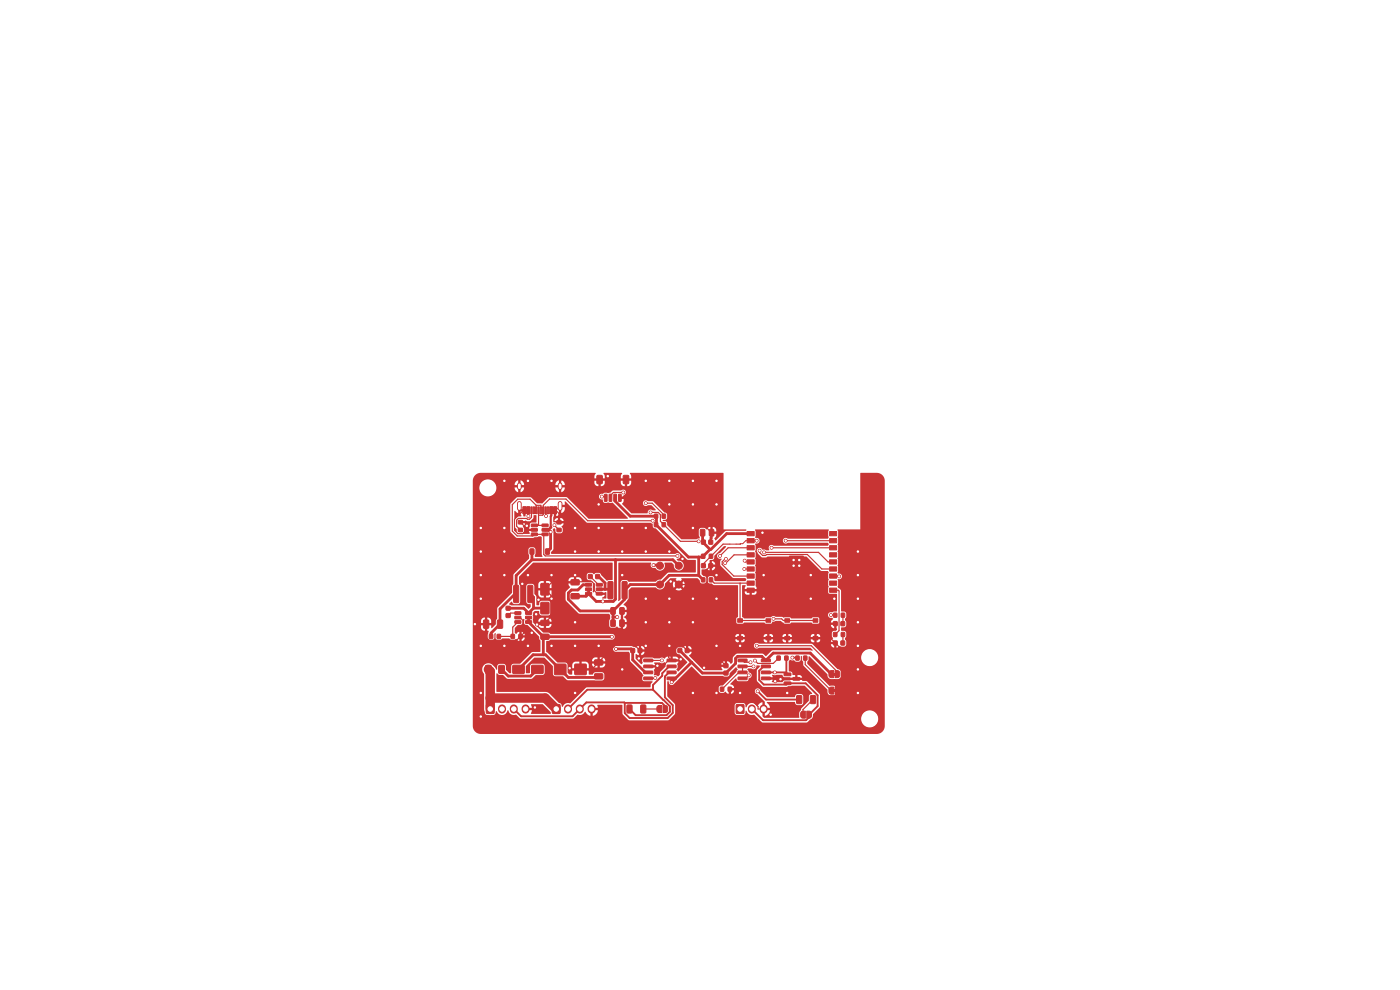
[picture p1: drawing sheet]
<svg xmlns="http://www.w3.org/2000/svg" width="297mm" height="210mm" viewBox="0 0 297 210" stroke-linecap="round" stroke-linejoin="round" font-family="sans-serif">
<g fill="#c83434">
<path d="M176.8 142.7h.4v.6h-.4z"/>
<path d="M176.8 146.2h.4v.6h-.4z"/>
</g>
<g fill="#c83434" stroke="#c83434" stroke-width=".21">
<path d="M138.8 110.9h.7v.8h-.7z"/>
<path d="M140.5 110.9h.7v.8h-.7z"/>
<path d="M176.8 136h.8v.8h-.8z"/>
<path d="M178.4 136h.8v.8h-.8z"/>
<path d="M133.8 137.6h.8v.8h-.8z"/>
<path d="M135.4 137.6h.8v.8h-.8z"/>
<path d="M138.8 109.1h.7v.8h-.7z"/>
<path d="M140.5 109.1h.7v.8h-.7z"/>
<path d="M133 149.6l.9-.1 .2 .2v1.3l-.2 .3h-.7l-.2-.2z"/>
<path d="M136 149.6l.8-.1 .2 .2v1.3l-.1 .3h-.7l-.3-.2z"/>
<path d="M117.4 107.5h.7v1.5h-.7z"/>
<path d="M116.6 107.5h.6v1.5h-.6z"/>
<path d="M115.6 107.5h.3v1.5h-.3z"/>
<path d="M114.6 107.5h.3v1.5h-.3z"/>
<path d="M114.1 107.5h.3v1.5h-.3z"/>
<path d="M113.1 107.5h.3v1.5h-.3z"/>
<path d="M111.7 107.5h.7v1.5h-.7z"/>
<path d="M110.9 107.5h.7v1.5h-.7z"/>
<path d="M112.6 107.5h.3v1.5h-.3z"/>
<path d="M113.6 107.5h.3v1.5h-.3z"/>
<path d="M115.1 107.5h.3v1.5h-.3z"/>
<path d="M116.1 107.5h.3v1.5h-.3z"/>
<path d="M126.2 143l1.5-.1 .2 .3v.7l-.3 .2-1.3-.1-.2-.2z"/>
<path d="M126.2 140h1.5l.2 .2v.7l-.3 .2h-1.3l-.2-.2z"/>
<path d="M176.8 134.2h.7v.8h-.7z"/>
<path d="M178.5 134.2h.7v.8h-.7z"/>
<path d="M153.6 142.4h.8v.8h-.8z"/>
<path d="M153.6 140.8h.8v.8h-.8z"/>
<path d="M148.8 119.6h.8v.8h-.8z"/>
<path d="M150.4 119.6h.8v.8h-.8z"/>
<path d="M117.7 140.9h2.3v2.2h-2.3z"/>
<path d="M122 140.9h2.3v2.2h-2.3z"/>
<path d="M124.8 121.9h.8v.8h-.8z"/>
<path d="M126.4 121.9h.8v.8h-.8z"/>
<path d="M129.6 131.5h.7l.2 .1v1.1l-.1 .2h-.6l-.2-.1z"/>
<path d="M131.5 131.5h.7l.2 .1v1.1l-.1 .2h-.6l-.2-.1z"/>
<path d="M168.8 139.2h.7v.8h-.7z"/>
<path d="M170.5 139.2h.7v.8h-.7z"/>
<path d="M176 142.4l.8-.1v1.5l-.6-.1-.3-.3v-.7z"/>
<path d="M177.1 142.3h.7l.3 .3v.7l-.3 .4-.7 .1z"/>
<path d="M118.2 112.1h.8v.7h-.8z"/>
<path d="M118.2 110.4h.8v.7h-.8z"/>
<path d="M103.8 134.6h.7v.8h-.7z"/>
<path d="M105.5 134.6h.7v.8h-.7z"/>
<path d="M156.6 139.8h1.8l.1 .5-1.9 .1z"/>
<path d="M156.6 141.1h1.8l.1 .5-1.9 .1z"/>
<path d="M156.6 142.4l1.8-.1 .1 .5-1.9 .1z"/>
<path d="M156.6 143.6h1.8l.1 .5-1.9 .1z"/>
<path d="M161.5 143.6h1.9v.5l-1.8 .1z"/>
<path d="M161.5 142.4l1.9-.1v.5l-1.8 .1z"/>
<path d="M161.5 141.1h1.9v.5l-1.8 .1z"/>
<path d="M161.5 139.8h1.9v.5l-1.8 .1z"/>
<path d="M156.2 149.5h1.6v1.8h-1.6z"/>
<path d="M129 123.4h.8l.2 .1 .1 3.3-.2 .2-.7 .1-.2-.2z"/>
<path d="M132 123.4h.8l.2 .1v3.3l-.1 .2-.7 .1-.2-.2z"/>
<path d="M114.8 134.6l1.5-.1 .2 .3v.7l-.3 .2-1.3-.1-.2-.2z"/>
<path d="M114.8 131.6h1.5l.2 .2v.7l-.3 .2h-1.3l-.2-.2z"/>
<path d="M148.6 112.3h.7l.2 .1v1.1l-.1 .2h-.6l-.2-.1z"/>
<path d="M150.5 112.3h.7l.2 .1v1.1l-.1 .2h-.6l-.2-.1z"/>
<path d="M164.8 139.2h.7v.8h-.7z"/>
<path d="M166.5 139.2h.7v.8h-.7z"/>
<path d="M117.2 149.5h1.6v1.8h-1.6z"/>
<path d="M105.6 131.6l.8-.1 .2 .2v1.4l-.1 .2h-.7l-.3-.2z"/>
<path d="M102.6 131.6l.9-.1 .2 .2v1.4l-.2 .2h-.7l-.2-.2z"/>
<path d="M112.7 111.2h1.2l.1 .5h-1.2z"/>
<path d="M112.7 112.1h1.2l.1 .5-1.2 .1z"/>
<path d="M112.7 113.1h1.2l.1 .5h-1.2z"/>
<path d="M115 113.1h1.2l.1 .5h-1.2z"/>
<path d="M115 112.1h1.2l.1 .5-1.2 .1z"/>
<path d="M115 111.2h1.2l.1 .5h-1.2z"/>
<path d="M139.5 149.8l.3-.1h.5v1.5l-.5-.1-.3-.1z"/>
<path d="M140.6 149.7h.7l.3 .3v.7l-.3 .4-.7 .1z"/>
<path d="M103 141.2l1-.1 .2 .2v1.3l-.1 .3h-.9l-.2-.2z"/>
<path d="M105.8 141.2l1-.1 .2 .2v1.3l-.1 .3h-.9l-.2-.2z"/>
<path d="M176 145.9l.3-.1h.5v1.5l-.5-.1-.3-.1z"/>
<path d="M177.1 145.8h.7l.3 .3v.7l-.3 .4-.7 .1z"/>
<path d="M109.2 129.8h1.2l.1 .5h-1.2z"/>
<path d="M109.2 130.7h1.2l.1 .5-1.2 .1z"/>
<path d="M109.2 131.7h1.2l.1 .5h-1.2z"/>
<path d="M111.5 131.7h1.2l.1 .5h-1.2z"/>
<path d="M111.5 130.7h1.2l.1 .5-1.2 .1z"/>
<path d="M111.5 129.8h1.2l.1 .5h-1.2z"/>
<path d="M114.8 127.8h1.6v2.4h-1.6z"/>
<path d="M114.8 123.8h1.6v2.4h-1.6z"/>
<path d="M148.8 117.6h.7v.8h-.7z"/>
<path d="M150.5 117.6h.7v.8h-.7z"/>
<path d="M131.2 104.9h.6l-.1 1.5-.5-.1z"/>
<path d="M130.2 104.9h.6l-.1 1.5-.5-.1z"/>
<path d="M129.2 104.9h.6l-.1 1.5-.5-.1z"/>
<path d="M128.2 104.9h.6l-.1 1.5-.5-.1z"/>
<path d="M132.3 100.9l.9-.1 .2 .2v1.4l-.2 .2h-.8l-.2-.1z"/>
<path d="M126.7 100.9l.8-.1 .3 .2v1.4l-.2 .2h-.8l-.2-.1z"/>
<path d="M170 151l.9-.1v1.5l-.7-.1-.3-.3v-.7z"/>
<path d="M171.1 150.9h.7l.3 .3v.7l-.3 .4-.7 .1z"/>
<path d="M143.8 137.6h.8v.8h-.8z"/>
<path d="M145.4 137.6h.8v.8h-.8z"/>
<path d="M103.2 149.5h1.6v1.8h-1.6z"/>
<path d="M110 112.1h.8v.7h-.8z"/>
<path d="M110 110.4h.8v.7h-.8z"/>
<path d="M136.6 139.8h1.8l.1 .5-1.9 .1z"/>
<path d="M136.6 141.1h1.8l.1 .5-1.9 .1z"/>
<path d="M136.6 142.4l1.8-.1 .1 .5-1.9 .1z"/>
<path d="M136.6 143.6h1.8l.1 .5-1.9 .1z"/>
<path d="M141.5 143.6h1.9v.5l-1.8 .1z"/>
<path d="M141.5 142.4l1.9-.1v.5l-1.8 .1z"/>
<path d="M141.5 141.1h1.9v.5l-1.8 .1z"/>
<path d="M141.5 139.8h1.9v.5l-1.8 .1z"/>
<path d="M112.5 116.5h.7v1h-.7z"/>
<path d="M115.8 116.5h.7v1h-.7z"/>
<path d="M176.8 130.1h.7v.8h-.7z"/>
<path d="M178.5 130.1h.7v.8h-.7z"/>
<path d="M166.5 131.3h1v.7h-1z"/>
<path d="M172.5 131.3h1v.7h-1z"/>
<path d="M166.5 135h1v.8h-1z"/>
<path d="M172.5 135h1v.8h-1z"/>
<path d="M152.8 145.8h.7v.8h-.7z"/>
<path d="M154.5 145.8h.7v.8h-.7z"/>
<path d="M176.8 131.9h.8v.8h-.8z"/>
<path d="M178.4 131.9h.8v.8h-.8z"/>
<path d="M166.4 142.8h1.3l.1 .5h-1.4z"/>
<path d="M166.4 144.7h1.3l.1 .5h-1.4z"/>
<path d="M168.2 143.7h1.4l.1 .5-1.4 .1z"/>
<path d="M121.2 126l1.5-.1 .2 .3v.7l-.3 .2-1.3-.1-.2-.2z"/>
<path d="M121.2 123h1.5l.2 .2v.7l-.3 .2h-1.3l-.2-.2z"/>
<path d="M148.8 114.6h.8v.8h-.8z"/>
<path d="M150.4 114.6h.8v.8h-.8z"/>
<path d="M158.5 112.8h1.5v.9h-1.5z"/>
<path d="M158.5 114.3h1.5v.9h-1.5z"/>
<path d="M158.5 115.8h1.5v.9h-1.5z"/>
<path d="M158.5 117.3h1.5v.9h-1.5z"/>
<path d="M158.5 118.8h1.5v.9h-1.5z"/>
<path d="M158.5 120.3h1.5v.9h-1.5z"/>
<path d="M158.5 121.8h1.5v.9h-1.5z"/>
<path d="M158.5 123.3h1.5v.9h-1.5z"/>
<path d="M158.5 124.8h1.5v.9h-1.5z"/>
<path d="M176 124.8h1.5v.9h-1.5z"/>
<path d="M176 123.3h1.5v.9h-1.5z"/>
<path d="M176 121.8h1.5v.9h-1.5z"/>
<path d="M176 120.3h1.5v.9h-1.5z"/>
<path d="M176 118.8h1.5v.9h-1.5z"/>
<path d="M176 117.3h1.5v.9h-1.5z"/>
<path d="M176 115.8h1.5v.9h-1.5z"/>
<path d="M176 114.3h1.5v.9h-1.5z"/>
<path d="M176 112.8h1.5v.9h-1.5z"/>
<path d="M167.5 118h2.9v2.9h-2.9z"/>
<path d="M107.4 130.2h.8v.8h-.8z"/>
<path d="M107.4 128.6h.8v.8h-.8z"/>
<path d="M129.6 128.9h.7l.2 .1v1.1l-.1 .2h-.6l-.2-.1z"/>
<path d="M131.5 128.9h.7l.2 .1v1.1l-.1 .2h-.6l-.2-.1z"/>
<path d="M108.4 134.6h.7v.8h-.7z"/>
<path d="M110.1 134.6h.7v.8h-.7z"/>
<path d="M124.2 123.8h1.2l.1 .5h-1.2z"/>
<path d="M124.2 124.7h1.2l.1 .5-1.2 .1z"/>
<path d="M124.2 125.7h1.2l.1 .5h-1.2z"/>
<path d="M126.5 125.7h1.2l.1 .5h-1.2z"/>
<path d="M126.5 124.7h1.2l.1 .5-1.2 .1z"/>
<path d="M126.5 123.8h1.2l.1 .5h-1.2z"/>
<path d="M156.5 131.3h1v.7h-1z"/>
<path d="M162.5 131.3h1v.7h-1z"/>
<path d="M156.5 135h1v.8h-1z"/>
<path d="M162.5 135h1v.8h-1z"/>
<path d="M109 124.2h.8l.2 .1 .1 3.3-.2 .2-.7 .1-.2-.2z"/>
<path d="M112 124.2h.8l.2 .1 .1 3.3-.2 .2-.7 .1-.2-.2z"/>
<path d="M148.8 122.6h.7v.8h-.7z"/>
<path d="M150.5 122.6h.7v.8h-.7z"/>
<path d="M108.8 141.2h2.4v1.6h-2.4z"/>
<path d="M112.8 141.2h2.4v1.6h-2.4z"/>
<path d="M169 147.6l.8-.1 .3 .2v1.3l-.2 .3h-.7l-.2-.2z"/>
<path d="M172 147.6l.8-.1 .2 .2v1.3l-.1 .3h-.7l-.3-.2z"/>
<circle cx="144" cy="124" r=".75"/>
<circle cx="140" cy="124" r=".75"/>
<circle cx="144" cy="120" r=".75"/>
<circle cx="168.4" cy="118.8" r=".3"/>
<circle cx="168.4" cy="120" r=".3"/>
<circle cx="169.6" cy="118.8" r=".3"/>
<circle cx="169.6" cy="120" r=".3"/>
<circle cx="140" cy="120" r=".75"/>
<circle cx="112" cy="122" r=".3"/>
<circle cx="137" cy="102" r=".3"/>
<circle cx="110.8" cy="123.9" r=".3"/>
<circle cx="113.5" cy="150.1" r=".3"/>
<circle cx="137" cy="117" r=".3"/>
<circle cx="177" cy="127" r=".3"/>
<circle cx="114.2" cy="127.2" r=".3"/>
<circle cx="132" cy="117" r=".3"/>
<circle cx="147" cy="102" r=".3"/>
<circle cx="167" cy="147" r=".3"/>
<circle cx="152" cy="147" r=".3"/>
<circle cx="142" cy="137" r=".3"/>
<circle cx="182" cy="122" r=".3"/>
<circle cx="107" cy="122" r=".3"/>
<circle cx="142" cy="127" r=".3"/>
<circle cx="135.5" cy="139.7" r=".3"/>
<circle cx="149.4" cy="141.7" r=".3"/>
<circle cx="107" cy="112" r=".3"/>
<circle cx="102" cy="127" r=".3"/>
<circle cx="113.7" cy="130.3" r=".3"/>
<circle cx="122" cy="137" r=".3"/>
<circle cx="142.3" cy="123.4" r=".3"/>
<circle cx="102" cy="117" r=".3"/>
<circle cx="117" cy="122" r=".3"/>
<circle cx="112.8" cy="134.2" r=".3"/>
<circle cx="144.8" cy="118.6" r=".3"/>
<circle cx="182" cy="117" r=".3"/>
<circle cx="147" cy="127" r=".3"/>
<circle cx="132" cy="142" r=".3"/>
<circle cx="142" cy="132" r=".3"/>
<circle cx="182" cy="147" r=".3"/>
<circle cx="165.6" cy="144.1" r=".3"/>
<circle cx="127" cy="137" r=".3"/>
<circle cx="137" cy="127" r=".3"/>
<circle cx="172" cy="127" r=".3"/>
<circle cx="163.5" cy="151.6" r=".3"/>
<circle cx="102" cy="137" r=".3"/>
<circle cx="162" cy="127" r=".3"/>
<circle cx="147" cy="107" r=".3"/>
<circle cx="152" cy="122" r=".3"/>
<circle cx="142" cy="107" r=".3"/>
<circle cx="152" cy="127" r=".3"/>
<circle cx="182" cy="142" r=".3"/>
<circle cx="132" cy="112" r=".3"/>
<circle cx="112" cy="137" r=".3"/>
<circle cx="117" cy="137" r=".3"/>
<circle cx="117" cy="102" r=".3"/>
<circle cx="132" cy="122" r=".3"/>
<circle cx="137" cy="132" r=".3"/>
<circle cx="162" cy="122" r=".3"/>
<circle cx="113.9" cy="132.5" r=".3"/>
<circle cx="102" cy="147" r=".3"/>
<circle cx="112" cy="102" r=".3"/>
<circle cx="111.8" cy="111.5" r=".3"/>
<circle cx="152" cy="107" r=".3"/>
<circle cx="117" cy="127" r=".3"/>
<circle cx="144.4" cy="139.9" r=".3"/>
<circle cx="182" cy="132" r=".3"/>
<circle cx="137" cy="112" r=".3"/>
<circle cx="127" cy="107" r=".3"/>
<circle cx="122" cy="122" r=".3"/>
<circle cx="137" cy="137" r=".3"/>
<circle cx="107" cy="137" r=".3"/>
<circle cx="152" cy="102" r=".3"/>
<circle cx="100.8" cy="132.4" r=".3"/>
<circle cx="157" cy="137" r=".3"/>
<circle cx="164.4" cy="144.5" r=".3"/>
<circle cx="127" cy="112" r=".3"/>
<circle cx="102" cy="112" r=".3"/>
<circle cx="142" cy="117" r=".3"/>
<circle cx="182" cy="127" r=".3"/>
<circle cx="147" cy="147" r=".3"/>
<circle cx="102" cy="152" r=".3"/>
<circle cx="139.5" cy="141.2" r=".3"/>
<circle cx="122" cy="132" r=".3"/>
<circle cx="127" cy="117" r=".3"/>
<circle cx="122" cy="117" r=".3"/>
<circle cx="128.9" cy="101" r=".3"/>
<circle cx="152" cy="137" r=".3"/>
<circle cx="102" cy="122" r=".3"/>
<circle cx="172" cy="122" r=".3"/>
<circle cx="107" cy="117" r=".3"/>
<circle cx="142" cy="102" r=".3"/>
<circle cx="120.9" cy="141.8" r=".3"/>
<circle cx="107" cy="102" r=".3"/>
<circle cx="122" cy="112" r=".3"/>
<circle cx="157" cy="147" r=".3"/>
<circle cx="161.8" cy="113" r=".3"/>
<circle cx="182" cy="137" r=".3"/>
<circle cx="122" cy="147" r=".3"/>
<circle cx="147" cy="132" r=".3"/>
<circle cx="147" cy="112" r=".3"/>
<circle cx="138.6" cy="119.9" r=".3"/>
<circle cx="129.8" cy="135.1" r=".3"/>
<circle cx="127.9" cy="127.6" r=".3"/>
<circle cx="130.7" cy="137.7" r=".3"/>
<circle cx="112.1" cy="109.5" r=".3"/>
<circle cx="116.8" cy="112.9" r=".3"/>
<circle cx="130.9" cy="130.9" r=".3"/>
<circle cx="142.5" cy="144.7" r=".3"/>
<circle cx="152.7" cy="117.9" r=".3"/>
<circle cx="140.4" cy="140.1" r=".3"/>
<circle cx="139" cy="143.8" r=".3"/>
<circle cx="153.8" cy="119.4" r=".3"/>
<circle cx="164.1" cy="131.3" r=".3"/>
<circle cx="160.5" cy="114.7" r=".3"/>
<circle cx="158" cy="118.9" r=".3"/>
<circle cx="158.9" cy="143.3" r=".3"/>
<circle cx="157.9" cy="120.7" r=".3"/>
<circle cx="159.2" cy="140.5" r=".3"/>
<circle cx="148.2" cy="114.8" r=".3"/>
<circle cx="138" cy="108.7" r=".3"/>
<circle cx="154" cy="118.6" r=".3"/>
<circle cx="127.7" cy="105.3" r=".3"/>
<circle cx="176.3" cy="130.5" r=".3"/>
<circle cx="178" cy="122.3" r=".3"/>
<circle cx="161.2" cy="116.8" r=".3"/>
<circle cx="138.5" cy="110.5" r=".3"/>
<circle cx="162.1" cy="117.2" r=".3"/>
<circle cx="143.7" cy="117.9" r=".3"/>
<circle cx="137" cy="106.7" r=".3"/>
<circle cx="132.2" cy="104.5" r=".3"/>
<circle cx="163.7" cy="116.2" r=".3"/>
<circle cx="159.9" cy="141.4" r=".3"/>
<circle cx="166.7" cy="114.7" r=".3"/>
<circle cx="115.8" cy="109.5" r=".3"/>
<circle cx="117.6" cy="111.4" r=".3"/>
<circle cx="164.4" cy="142.6" r=".3"/>
<circle cx="160.7" cy="146.6" r=".3"/>
<circle cx="168.1" cy="139.5" r=".3"/>
<circle cx="160.5" cy="137" r=".3"/>
<circle cx="160.2" cy="140.1" r=".3"/>
</g>
<path d="M110.2 102.9v.6M110.2 106.8v1.1M118.8 102.9v.6M118.8 106.8v1.1" fill="none" stroke="#c83434" stroke-width="1"/>
<path d="M106.5 150.3v.2M109 150.3v.2M111.5 150.3v.2M120.5 150.3v.2M123 150.3v.2M125.5 150.3v.2M159.5 150.3v.2M162 150.3v.2" fill="none" stroke="#c83434" stroke-width="1.7"/>
<path d="M103.6 142l.4 .4v8M104 148.1h11.7l2.3 2.3" fill="none" stroke="#c83434" stroke-width="2"/>
<g fill="none" stroke="#c83434" stroke-width=".4">
<path d="M166.8 139.6v3.2l.3 .3M168.1 139.5l1.1 .1M132.5 149.1h7.9l.8 .7v.6M132.5 149.1l-8.1-.1-2.9 2.9h-11l-1.5-1.5M138.5 146.3l3.6 3.5v1.2l-.7 .7h-6.6l-1.3-1.3M138.5 146.3h-13.9l-4.1 4.1M140.2 149.1h.1M141.1 143.6h.1M142.5 141.4h-.6l-1.4 1.4v.5l-2 2v1M142.5 142.6h-.6l-.8 .9v4.4l1.6 1.7v1.6l-1.1 1.1h-8l-1.1-1v-2.2M160.7 146.6l1.8 1.8h7M162.5 141.4h-.5l-.9 .9v1.9l.9 1h4.8l.3-.2h3.8l2.6 2.5v2.3l-1.8 1.8v.5l-.7 .7h-9.1l-2.4-2.4"/>
<path d="M162.5 142.6h4.3M167.1 143.1h.1"/>
</g>
<g fill="none" stroke="#c83434" stroke-width=".25">
<path d="M110.2 103.2h8.6v-1.2l.3-.3h13.7l.1 3M110.2 107.3v1.4l.2 .2M110.4 110.8l1.6 1.6h1.4M111.2 108.2l-.2 .1-1.9 1.9v2.3l.8 .7h1l1-1M112.8 108.2v1.5l-.5 .5h-.4l-.2-.2h-1.7l-.4 .3v1.3l.8 .8M113.4 111.5h2.2M113.7 107.2l-1.3-1.3h-2.6l-1.1 1.1v5.7l1 1h3.3l.4-.3h2.2l-.2 .2v4l.3 .3h28M113.7 107.2h1v1M113.7 107.2v1M114.3 109.3h.8l.1-.1v-2l1.4-1.3h3.5l4.6 4.6h13.8M114.3 108.2v3.3M115.8 108.2v1.3"/>
<path d="M117.6 111.4l1 1M117.8 108.2h.1M117.9 108.2l.7 .7v1.9M118.8 107.3l-.9 .9M127.7 105.3h.5l.3 .3M132.2 104.5h-2.1l-.6 .6v.5M132.9 104.7h9.8l8.2 8.3-.1 .2v1.8M132.9 104.7l-.9 .9h-.5M137 106.7h1.4l2.4 2.5v.3M138 108.7h1.6l.5 .5v1.4l4.3 4.2h3.8M154 118.6h-.2l-.6 .6v.5l2.5 2.5h3.6M154.8 115.4h-1.4l-4.2 4.2v.4"/>
<path d="M156.2 115.4h.8M157.1 115.3v.1M158 118.9l.2 .3h1.1M159.3 117.7h-3.6l-1.9 1.7M159.3 116.2h-4.8l-1.8 1.7M159.3 114.7h1.2M161.2 116.8v.4l.6 .6h.6l.2-.2h8.7l3 3.1h2.5M162.1 117.2h11.5l2.1 2h1.1M163.7 116.2h13.1M166.7 114.7h10.1M169.6 118.8h-1.2l.6 .6M103.1 132.4v2.8l.7 .6h5.8l1.6-1.6"/>
<path d="M109.9 131h.4l.7 .7v2.3l.2 .2M109.9 132h.1M109.9 132l-1.1 1v2h-3M109.9 130.1h-1.6l-.5 .5M111.2 134.2h1.6M116.9 130.9l-1.7 1.6h-1.3M116.9 130.9l2.4 2.4h12.5M125.2 122.3l1.8 1.8h.1M127.1 126h-.4l-.7-.8v-1.4l-.4-.4-8.5 .1-1.5 1.5 1.3 1.3v4.6M131.8 133.3v2.8M141.8 139.1v.4l.7 .6h-.7l-1.3 1.3h-3M141.8 139.1l-1-1.1h-5l-1.9-1.9h-2.6l-5.8 5.9h-2.3"/>
<path d="M141.8 139.1l1.9-1.9h1.3l.8 .8h5l3.2 3.2M150.8 120l-.8 .8v2.7l-.5 .5h-5.5l-5.6 5.6h-6.4v3.5l-.2 .2M150.8 123l.7 .7h7.8M157 123.7v7.9h6M157.9 120.7h1.4M159.3 125.2h9.1M160.5 137h11.6l5.5 5.5v.5M164.1 131.3h1.7l.4 .3h6.8M165.2 139.6l-1.2 1.1h-3.3l-.5-.6M168.4 125.2l7 7.1M169.6 120h-1.2v5.2M170.8 139.6v1.4l5.5 5.5"/>
<path d="M175.4 132.3l-2.4 2.4v.7M175.4 132.3h1.8M176.3 130.5h.9M176.8 125.2h1l.2 .2v8.4l-.8 .8M176.8 122.2l1.2 .1M177.2 136.4h.1M178.8 132.3h.1M178.8 136.4h.1M178.8 130.5v1.8M178.8 134.6v1.8M136.5 150.4h3.3M137.5 140.1h2.9"/>
<path d="M139 143.8l-1.5 .1M152.9 140.2l4.1-4.1v-.7h19.2l2.3 2.3v8l-.9 .8v.5l-.6 .6h-1.7l-3.6-3.6-9.2-.1M154.8 146.2h2.3l3.7 3.7v.5h1.2M157.5 140.1l.4 .4h1.3M158.9 143.3l-.7 .6h-.7M159.9 141.4h-2.4v1.2h-.8l-3.5 3.6M164.4 144v.5M172.5 148.4h.1M172.5 148.4l-2.2 2.1v1.1"/>
</g>
<g fill="none" stroke="#c83434" stroke-width=".6">
<path d="M112.8 118.7l-3.3 3.4v3.9h-.3l-3.1 3.2v3.2l-1.9 1.9v.7M112.8 117v1.7M112.8 118.7h29.9l1.3 1.3M115.6 112.4h.7M116.3 112.4h.1M116.5 112.5l.3 .4v3.4l-.6 .7M116.9 111.8l-.6 .6M130.5 105.6v.7l3.2 3.2h5.5v1.8l6.8 6.9h3l1.6-1.7M130.6 118.7v8.4l-.5 .5h-3.6l-1.6-1.6M138.6 119.9h1.3l.1 .1M148.2 118.2v3.9M149 113v1.8l1.6 1.7"/>
<path d="M159.3 113.2h-5.1l-3.4 3.3h-.2M112.1 131h.1M112.1 132h.1M112.1 132l3.2 3.1M112.1 131v1M112.5 126l.7 .7v2.3M113.2 129h2.4M113.2 129l-1.1 1.1-1-1.1h-3.3M115.3 135.1v3.8M115.3 135.1h14.5M124.9 125h.1M124.9 126h.1"/>
<path d="M124.9 125v1M124.9 126l-.6 .5h-2.3M124.9 124.1h-1.2l-1.1 1.1h-1.4l-.6 .6v1.3l2.5 2.5h7M126.8 122.3h.2l1.4 1.4v1.3M127.1 125h2.2l.2 .2M130.1 129.6v2.6M130.1 130.9h.8M130.7 137.7h3.2l.3 .3v2l2.7 2.6h.6M144.2 138l4.8 4.8h5l2-2.1v-1l.5-.5h5.1l.9 .9 1.5-1.6h7.9l4.4 4.5M148.2 122.1h-6.2l-2 1.9h-6.3l-1.2 1.2v2l-2.4 2.4M148.2 122.1l1 .9M106.4 142l1.4 1.4h4.8l1.4-1.4"/>
<path d="M110 142l3.1-3.1h2.7l4.8 4.8h6.2l.2-.2M146.7 140.5l-4.2 4.2v-.8"/>
</g>
<path d="M112 108.2l.1 1.2M112.1 109.4v.1M116.3 112.4l.2 .1M117 108.2l-.1 3.6" fill="none" stroke="#c83434" stroke-width=".45"/>
<path d="M154.8 115.4h1.4M157 115.4h.1M159.3 114.7h-1.1l-.6 .6h-.5" fill="none" stroke="#c83434" stroke-width=".21"/>
<g fill="#c83434">
<path d="M100.7 100.9l.6-.4 .7-.2h24.3l.1 .1-.3 .5v.6h2.2v-.6l-.3-.4 .1-.2h3.8l.1 .1-.3 .5v.6h2.2v-.6l-.3-.4 .1-.2h19.7l.1 .1v11.9h4.7l.1 .1-.1 .2h-4.3l-2 2h-.2a.44 .44 0 0 1-.1-.5 .44 .44 0 0 1 .3-.3l.1-.5h-.8v.9l-.2 .2v.5l-.4 .1-.1-1 .2-.1v-1.1h1.3v-.3a.74 .74 0 0 0-.8-.7v1h-.5v-1l-.5 .1-.3 .4-.5-.3-1 .1-.2 .4 .2 1.7-.7 .2h-3.2l-2.9-3-.2-.7-.8-.2v-.2h.5l.4-.3v-.8l-.1-.3-.5-.2-2.3-2.3-1.1-.1a.62 .62 0 0 0-.9 0 .62 .62 0 0 0 0 .9 .62 .62 0 0 0 .9 0h.7l.9 .9-.1 .2-.6-.1a.68 .68 0 0 0-.7 0 .68 .68 0 0 0-.4 .7h-3.4l-1.9-2 .3-.4v-.6l-.7-.1-.1-.3 .8-.1v-.3a.63 .63 0 0 0 .5-.9 .63 .63 0 0 0-1-.2h-1.7l-.7 .5-.4 .1-.7-.1-.3 .2a.67 .67 0 0 0-.9 .6 .67 .67 0 0 0 .8 .7v.4l.4 .3 1.7-.1 3.2 3.2v.2h-8.4l-4.7-4.6-3.7 .1-1.4 1.3-1.1-.1-1.4-1.2h-2.7l-1.5 1.4v6l1.4 1.2h3.4l1.2-.3h.5l.1 .2v3.7l.2 .4h-1.6l.1-1.5-.1-.4-.9-.1-.4 .3v2.1l-3.3 3.4v2l-.2 .4-.1 1.5-3.1 3.1v2.3l-.3 .4v.8l-.9 .8-.1-.1v-.4h-.8v1.1l.3 .1-.2 1.4 .4 .5 .7-.1 .3-.3-.1-.9 .3-.2v1.1l.4 .4h.6l.5-.4h1.4l.5 .4h.6l.4-.3 .4 .4 .8 .1a.69 .69 0 0 0 .6-.7h-.6v.7h-.5v-1.2l1.1-.1a.69 .69 0 0 0-.6-.7v.8h-.5v-.8l-.8 .5-.2-.3v-.9l.6-.7 .9-.2 .1-.8 .4-.3 .1 1.1 .6 .2 2.5 2.5v.4l.3 .4-.1 2.3-1.7 .1-2.5 2.5-1.7 .1-.2 .3-.1 1.6h-.4l-.6-.7-.1-.9-.3-.3h-1.2l-.3 .3v.7l-.2 .2-.9-1.1a1.32 1.32 0 0 0-1.8 .1 1.32 1.32 0 0 0 .1 1.9v7.5l.3 1 .9 .2a1.07 1.07 0 0 0 1.2-.4l.1-.4h.2a1.21 1.21 0 0 0 1.2 .8 1.21 1.21 0 0 0 1.1-1h.1a1.28 1.28 0 0 0 1.7 .9l1 .8h11l1-.8 .4 .1a1.37 1.37 0 0 0 1.2-.7l.5 .6 .6 .3v-1.1h.6v1.1a1.34 1.34 0 0 0 1-1.2h-.9v-.5h.9v-.7h5.1l.1 .1 .1 1.9 1.3 1.3h8.4l1.4-1.5v-1.9l-1.6-1.7v-3.1h.3a.62 .62 0 0 0 .3 .6 .62 .62 0 0 0 .7-.1l3.8-3.7 2.1 1.9 4.5 .1 .4 .1 .9-.1 .2-.6 1.3-1.2a.46 .46 0 0 1 .4 .3 .46 .46 0 0 1-.3 .5l-2.8 3-.7 .1-.2 .3v.8l.2 .3 .8 .1 .4-.3 .4 .4 .8 .1a.69 .69 0 0 0 .6-.7h-.6v.7h-.5v-.9l.2-.1 .1-.2h.8a1.14 1.14 0 0 0-.8-.9l1.2-1.2 .3 .5 .2 .1h1.8l.4-.2v-.4a.69 .69 0 0 0 .7-.7 .69 .69 0 0 0-.7-.7l-.2-.6 .8-.1a.67 .67 0 0 0 .8 .1 .67 .67 0 0 0 .3-.7l.7 .1-.6 .9v2.2l1.2 1.3h5.1l1.1-.2h2.7l1.6 1.6-.6 .4-.1 1.2-1.6 1.6-.4 .9-.1 1-7.4 .1-.3-.4-.1-1.1h.5v1.1a1.34 1.34 0 0 0 1.1-1.2h-.9v-.5h.9l-.1-.6-.5-.5 .1-.2h5.8l.4 .6 1 .1 .4-.4-.1-1.7-.3-.3h-.8l-.4 .2-.2 .5h-5.8l-1.4-1.4a.62 .62 0 0 0-1.1-.3 .62 .62 0 0 0 .3 1l1.6 1.7v1.1h-.5v-1.1a1.45 1.45 0 0 0-1 .9 1.53 1.53 0 0 0-1.8-.5l-.5 .7-.2-.1a.6 .6 0 0 0-.6-.8h-1.2l-.4 .2-.2 .3v1.6l.5 .5h1.4a.88 .88 0 0 0 .5-.9h.2a1.3 1.3 0 0 0 1.6 .8l1.8 1.7h9.3l1.2-.9h10.4a1.8 1.8 0 0 0 2.5 1.8 1.8 1.8 0 0 0 .4-3.1 1.8 1.8 0 0 0-2.9 1v.3h-10.4l.2-.9 1.4-1.5 .1-2.6-2.8-2.9-.9-.1-.1-.1h-2.5l-1.3 .1-.4 .3h-2.1l-.2-.1 .2-.4h-1.3l-.1-.2v-.3h1.4l-.1-.4 .1-.2h2l.5 .5 3.8 .2-.3-.5-.3-.1h-.4v.6h-.5v-.6h-.5l-.1-.4a.49 .49 0 0 0-.7-.4l-.1-.1v-2l.3-.3h.8l.5 .4h.6l.3-.3 .1-.9h.2l.4 2 5 5.1 .1 .7 .2 .4 .4 .1 .7 .1 .3-.3-.1-1.7-.3-.2-.9 .1-4.6-4.7v-.4l.2-.4v-.7l.2-.1 3.8 3.8 .2 .8 .6 .3h1.4l.4-.2 .3-.5v-.8l-.2-.5-.6-.2-2.5-2.5h7.6a1.8 1.8 0 0 0 2.5 1.8 1.8 1.8 0 0 0 .4-3.1 1.8 1.8 0 0 0-2.9 1v.3h-7.6l-2.7-2.7h3.9a.71 .71 0 0 0 .7 .7v-.7l-16-.1a.62 .62 0 0 0-.9-.1 .62 .62 0 0 0 0 .9 .62 .62 0 0 0 .9 0h10.9l.5 .5-.1 .1-.3-.1h-8l-1.5 1.3-.8-.6h-5.3l-.8 .7-.2 1.1-.3 .4-.8-.5v.8l-.3 .1v.2l-1 .1 .3 .5-.1 .2h-3.9l-1.3-1.2h5.7v-.7a.71 .71 0 0 0-.7 .7h-5l-1.8-1.9 .4-.4 .1-.4-.9-.1v-.2l-.3-.1v-.1l1.2-.1a.71 .71 0 0 0-.7-.7v.8h-.5v-.8l-.3 .1a.45 .45 0 0 1-.7 .1l-.9 .2-.1 .9a.62 .62 0 0 0 .7 .5l1.6 1.7-1.9 1.9-.2-.1a.41 .41 0 0 1 .1-.7l-.2-.7 .3-.6h-1.3l-.4-.3v-.2h1.7l-.2-.4-1-.1v.5h-.5v-.5l-1 .1a.31 .31 0 0 1-.2 .3 .31 .31 0 0 1-.4-.2l-1.8 .2-.4-.2h-1.8l-.3 .2 .1 .9-.4 .3-1.1-1.1-.1-.9 .2-.2 .4 .3h.6a.71 .71 0 0 0 .7-.7h-.7v.7h-.5v-1.2l1.2-.1a.71 .71 0 0 0-.7-.7v.8h-.5v-.8l-.3 .1a.68 .68 0 0 1-.9 .1l-.3-.1h-3.4a.61 .61 0 0 0-.5 .6 .61 .61 0 0 0 .5 .6h2.8l.2 .4 .1 1.5 2.8 3-.2 .5 .1 .7 2 .2-.3 .5-.1 .6-13.5 .1-3.5 3.4a1.9 1.9 0 0 0-1.7 .7h-.1a.75 .75 0 0 0-.7-.8l-2-2-.5-.3h-10.6l-.1-3.9 .2-.1 .4 .4h.8l1 .8h5.1l.9-.8h1.3l.4-.2 .2-.3-.1-1.6-.5-.3-2.3 .1-.2 .3-.1 1.4-.1 .2-.7-.1v-1.4l1.8-1.8h2l1.9 1.8v1.7l.4 .4 1.8 .1 1 .8h7.4l.3-.4v-.8l-.4-.5h-1.6l-.5 .5h-.7l-.1-.8h-3.5l-.1 .8h-.5l-.4-.4v-1.6h1v.7h3.5v-.9h.7a.85 .85 0 0 0 1.1 .7h1a.75 .75 0 0 0 .7-.8h-1.2v.8h-.5v-.8l-1.8 .1-.4-.5h-1.1v1.4h-.5v-1.4h-1.1l-.4 .7h-1l-.4-.5-1.7-.1-.5-.3 10.6 .1a.83 .83 0 0 0-1.2-.8v.8h-.5v-.8h-.7l-.4 .7h-7.8l-1.9-1.9v-2.3l.7-.2h39.4l.4 .4 1.1 .1 .4-.2 .1-.3h4l.4 .4 1.1 .1 .4-.2 .1-.3h2l.4 .4 1.1 .1 .4-.2 .1-.3h4l.4 .4 .9 .1a.56 .56 0 0 0 .7-.7h-.7v.7h-.5v-.7h-.8v.2h-4v-.2h-.8v.7h-.4v-.7h-.8v.2h-2v-.2h-.8v.7h-.4v-.7h-.8v.2h-4v-.2h-.8v.7h-.5v-.7h-.7v.2h-39.4l.2-.1h13.1a.6 .6 0 0 0 .5-.7h25.6v.1h2v-.1h4v.1h2v-.1h2v.1h2v-.1h4v.1h2l-.1-.3-.4-.3h-.2v.6h-.5v-.6l-.5 .1-.3 .4h-4l-.3-.4-.5-.1v.6h-.4v-.6l-.5 .1-.3 .4h-2l-.3-.4-.5-.1v.6h-.4v-.6l-.5 .1-.3 .4h-4l-.3-.4-.5-.1v.6h-.5v-.6l-.4 .1-.3 .4h-25.6l-.2-.4-.3-.1h-13.1l-.4-.3h-1.2l-1.7-1.7h.7a.85 .85 0 0 0 1.2 .7h.9a.75 .75 0 0 0 .7-.8h-1.2v.8h-.4v-.8l-1.9 .1-.4-.4v-.3h1.1v.1h2.8v-.1a.85 .85 0 0 0-1.2-.7v.8h-.4v-.8h-.8l-.4 .7h-1.1l-.1-1.3 .1-.6 .4-.3h.8l.1 .1a.62 .62 0 0 0 .5 .9l1.5-.1 .3-.2 .1-2.3-.4-.5h-1.5a.63 .63 0 0 0-.5 .8l-.1 .1-.5-.1v-1.7l-.4-.6h.8l.2 .5 .4 .2 1 .1a.85 .85 0 0 0 1.2-.8v-.7h-1.2v1.5h-.4v-1.5h-1.2v.7h-.8v-1.6l-.3-.4h1.1v.8h2.8v-1l-.4-.5h-.8v1.5h-.4v-1.5h-.8l-.4 .7-2.1-.1-.5 .5v3.2a.61 .61 0 0 0 .9 .6l.1 .6-.4 .3-1-.7h-2.7l-.5-.2 .5-.6 .6 .5h.8l.4-.2 .1-3.5-.3-.5v-.7h10.5v.1h1.1v-.8a.85 .85 0 0 0-1.1 .7h-10.5v-.8l3-3.1 16.9 .1-.1 3.6-1.2 .2-1.4-1.6-.8-.1-.3 .2a.35 .35 0 0 1-.6-.2l-.9 .1-.2 .4 .1 .9 .8 .2 .2 .3h-2.2a.77 .77 0 0 0-.7-.9h-.5v.9l-.3 .4h-1.3l.3 .8-.9 1v1.6l.1 .3 2.7 2.7h6.4l.2 .4v.6l-.2 .5v1l.2 .4 .3 .1h.7l.5-.3 .5 .5h.8a.74 .74 0 0 0 .7-.8h43.4l.2 .5 .5 .2v-.7h-44.1v-.1h-.7v.9h-.5v-2.6l.5 .1v1.1h.7a.96 .96 0 0 0-.5-1.1v-.1a.79 .79 0 0 0 .5-.9h-.7v.9h-.5v-1.1l.3-.1v-.2h.9a.95 .95 0 0 0-.6-1.1l1-1.2 .1-1.8 .6-.7h5.1l.8 .5 3.4-.1a1.24 1.24 0 0 0 1.4 0l-.7-.6-.7 .6h-3.2l.7-.3 .3-.8h1.7l.2 .8 .6-.7h.8l.6 .7a1.24 1.24 0 0 0 0-1.4l-.6 .7h-.8l-.6-.7-.2 .6h-1.8l1.3-1.2h1.1l-.1 .3 .7 .6 .7-.6-.2-.2 .1-.1h3.3l.5 .4 .3 .6 .8 .1 .4-.4v-.8l-.2-.2-.5-.2-.3-.4-.1-.9 .8-.1a.4 .4 0 0 1 .6 .1l.8 .1a.71 .71 0 0 0 .7-.7h-.7v.7h-.5v-1.2l1.2-.1a.71 .71 0 0 0-.7-.7v.8h-.5l.1-.9 .8-.3 .2-.7 1.9-2h.5v.2l-1.2 1.2a.66 .66 0 0 0-.6 .8 .66 .66 0 0 0 .9 .5l-.3 .5 .1 .9 2.5 2.5 2.7 .1 .2 .3-.2 .4h-6.3l-.3-.2v-.5l-.2-.3-.8-.1-.4 .4 .2 1 .7 .2 .5 .3 5.1 .1v6.6l-.4 .4 .1 1.1h1.3l.3-.2h4.2l.3 .2h1.1l.4-.4 .7-.2h1.1l.8 .6h1.1l.3-.2h4.2l.3 .2h1.1l.3-.2v-.9l-.2-.2h-1.2l-.3 .2h-4.2l-.4-.3-1.2 .1-.4-.2h-1.4a.6 .6 0 0 0-.9 .1l-1.2 .1-.3 .2h-4.2l-.4-.3-.1-5.2h.6l.4 .4 1.6 .1 .4-.3 .1-.4h-1v.7h-.5v-.7h-1v.2h-.6v-1.5h.8l-.2 .8h2.5l-.3-2 .1-.3-.1-1.2 .1-.8h9.6l-.3-.3-.4 .3h-.5l-.3-.3-.4 .3h-7.7l-.1-.8h7.4v.5l.4-.4 .3 .2 .4-.2 .3 .2 .2-.2h.2l.1 .2 .4-.2 .4 .4v-.6v-.2l-.4 .4-.3-.1-.4 .1-.2-.2-.3 .2-.3-.1-.4 .1-.4-.4v.3h-7.4l.1-.5h7.8l.3 .2 .2-.2h.7l.3 .2 .2-.2-.2-.2-.3 .2h-.7l-.2-.2-.3 .2h-7.8v-.7h7.3v.5l.4-.4 .3 .2 .4-.2 .3 .2 .2-.2h.2l.1 .2 .4-.2 .4 .4v-.6v-.2l-.4 .4-.3-.1-.4 .1-.2-.2-.3 .2-.3-.1-.4 .1-.4-.4v.3h-7.3l-.1-.2 .1-.3v-2.9a.65 .65 0 0 0 .8-.6 .65 .65 0 0 0-.8-.6v-1.4l-.1-.2 .1-.2 15.5 .1-.1 .3 .1 1.3-.2 .3h-8.4a.62 .62 0 0 0-.9 0 .62 .62 0 0 0 0 .8 .62 .62 0 0 0 .9 0h8.4l.2 .4-.2 .3h-11.4a.67 .67 0 0 0-1 0 .67 .67 0 0 0 0 .9l-1.3-.1a.67 .67 0 0 0-.9-.3 .67 .67 0 0 0-.4 .7l.2 .5 .9 .8h.8l.4-.3h5l.5 .4 .4-.3 .3-.1 .5 .4 .4-.3 1-.1 3.1 3 1.5 .1 .2 .4-.1 .2 .1 1.2-.1 .3 .1 1.2-.1 1.3 .2 .2 1.6 .1 .1 .1v3.5l-1 .3a.66 .66 0 0 0-.9 .5 .66 .66 0 0 0 .9 .7l.1 .2-.3 .3-.1 .5h.8l.1 .2h.2l.2 1.2-.3 .3h-.4l-.4 .3v.9l.2 .4-.3 .3-.1 .5h.9v.2l.3 .1v.9l.4-.2a.36 .36 0 0 1 .3-.2 .36 .36 0 0 1 .3 .2l.8-.1 .2-.3v-.8l-.2-.6 .2-.4v-.8l-.2-.3-.8-.1-.1-.6 .9-.2 .2-.3v-.8l-.2-.6 .2-.4v-.7l-.2-.4-.9-.2v-4.3l-.7-.8 .1-1.7a.64 .64 0 0 0 .8-.6 .64 .64 0 0 0-.8-.6v-1.4l-.1-.2 .1-1.3-.1-.2 .1-1.3-.1-.2 .1-1.3-.1-.2 .1-1.3-.1-.2 .1-1.3-.1-.3 4.8-.1v-11.9l.1-.1h3.4a1.7 1.7 0 0 1 1.7 1.7v52a1.7 1.7 0 0 1-1.7 1.7h-84a1.7 1.7 0 0 1-1.7-1.7v-20.9h1.7a.75 .75 0 0 0 .9 .7v-1.1h-.9v.4h-1.7v-1.4h1.7v.5h2.2a.85 .85 0 0 0-.8-1.2v1.2h-.5v-1.2l-.6 .2-.3 .5h-1.7v-28.3h1.4a1.8 1.8 0 0 0 2.1 1.9 1.8 1.8 0 0 0 1.3-2.5h4.1v.1h.7v.5h-.7v.3l.3 .5 .4 .2v-.8l.2 .2 .3-.2v.8a.99 .99 0 0 0 .8-1h-.7v-.5h.7v-.1h6.6v.1h.7v.5h-.7l.2 .7 .6 .3v-.8l.2 .2 .3-.2v.8a.99 .99 0 0 0 .7-1h-.7v-.5h.7l-.1-.5h6.4l.4 .7h.9a.75 .75 0 0 0 .9-.7h3.4l.4 .7h.9a.84 .84 0 0 0 .9-1.1h-.9v1.1h-.5v-1.1h-.8v.4h-3.4v-.4h-.9v1.1h-.4v-1.1h-.9v.4h-6.4l-.6-.5v.8l-.2-.1-.3 .1v-.8l-.6 .3-.2 .6h-6.6l-.2-.6-.6-.3v.8l-.2-.1-.3 .1v-.8l-.5 .3-.2 .6-4.1-.1a1.8 1.8 0 0 0-2-1 1.8 1.8 0 0 0-1.4 1.7h-1.4v-1.7z"/>
<path d="M111.9 150.2h.9l-.1-.8h2.4l1.7 1.7 .1 .3h-4.2l-.1-.1 .2-.6h-.9z"/>
<path d="M137.5 141.2l1.5-.1-.2-.6h1.1a.81 .81 0 0 0 1.1 0h.1a.68 .68 0 0 1 .1 .9l-1.1 1.1-.1 .7-.5 .3-.8-.4 .1-.3-.1-.7 .3-.5h-1.4z"/>
<path d="M117.6 108.3h.4v1.2a.54 .54 0 0 0 .6-.6v-.9l.2 .2 .3-.2v.8l.6-.4 .1-.8h-.7v-.5h.7l.1-.7 4.7 4.5h13.5l.3 .2 .2 .8 .5 .2 6.6 6.6 1.9 .1v2.6h-5.7l-1.7 1.5-.5 .1-.6 .4h-5.7l-.5-.3h-1l-.3 .5 .1 3.5-.5 .4v-8.1l6.8-.1 .1 .2a.61 .61 0 0 0 .5 1h.5a1.1 1.1 0 0 0 1.5 .4 1.1 1.1 0 0 0 .4-1.5l1.4-.1 .5 .5a1.08 1.08 0 0 0 1 1.3 1.08 1.08 0 0 0 1.2-1.2 1.08 1.08 0 0 0-1.3-1l-.2-.3a.63 .63 0 0 0 .7-.9 .63 .63 0 0 0-1.1-.2h-26.2l-.1-.4 .5-.7v-3.6l-.1-.4 .3-.3 .5 1h1l.3-.4v-.6l-.3-.4 .5-.7h-1.4l-.8-.2v-.3h2.2a.69 .69 0 0 0-.7-.6v.6h-.6v-.6l-.4 .1-.3 .5h-.2z"/>
<path d="M127.2 125.8l1.4-.2v1.3l-.8 .1-.1-.2 .5-.3 .1-.3h-1.1z"/>
<path d="M125.9 123.7l.3 .2 .1 .6-.1 .8-.3 .4-.2-.2z"/>
<path d="M110.4 110.6l1.1-.2 .3 .2h.7l.6-.7 .1-.6h.6v1.5l-1.3 .2-.3 1.1 1.1 .1v.4l-1.1 .1 .2 .4-.1 .2-1.4-.1 .3-.5v-.6l-.3-.4 .5-.7h-.9z"/>
<path d="M109.1 112l.2-.1 .3 .4v.5l-.5-.3z"/>
<path d="M109.1 108.4h.2l.6 .4v-.8l.3 .2 .3-.2h.7l.2 .4 .1 1.1h-.5v-1h-.6l.2 1-.8 .1-.6 .5z"/>
</g>
<g fill="#fff" stroke="#fff" stroke-width=".21">
<circle cx="112" cy="122" r=".15"/>
<circle cx="137" cy="102" r=".15"/>
<circle cx="110.8" cy="123.8" r=".15"/>
<circle cx="113.5" cy="150.1" r=".15"/>
<circle cx="137" cy="117" r=".15"/>
<circle cx="177" cy="127" r=".15"/>
<circle cx="114.2" cy="127.2" r=".15"/>
<circle cx="132" cy="117" r=".15"/>
<circle cx="147" cy="102" r=".15"/>
<circle cx="167" cy="147" r=".15"/>
<circle cx="152" cy="147" r=".15"/>
<circle cx="142" cy="137" r=".15"/>
<circle cx="182" cy="122" r=".15"/>
<circle cx="107" cy="122" r=".15"/>
<circle cx="142" cy="127" r=".15"/>
<circle cx="135.5" cy="139.7" r=".15"/>
<circle cx="149.4" cy="141.7" r=".15"/>
<circle cx="107" cy="112" r=".15"/>
<circle cx="102" cy="127" r=".15"/>
<circle cx="113.7" cy="130.3" r=".15"/>
<circle cx="122" cy="137" r=".15"/>
<circle cx="142.3" cy="123.4" r=".15"/>
<circle cx="102" cy="117" r=".15"/>
<circle cx="117" cy="122" r=".15"/>
<circle cx="112.8" cy="134.2" r=".15"/>
<circle cx="144.8" cy="118.6" r=".15"/>
<circle cx="182" cy="117" r=".15"/>
<circle cx="147" cy="127" r=".15"/>
<circle cx="132" cy="142" r=".15"/>
<circle cx="142" cy="132" r=".15"/>
<circle cx="182" cy="147" r=".15"/>
<circle cx="165.6" cy="144.1" r=".15"/>
<circle cx="127" cy="137" r=".15"/>
<circle cx="137" cy="127" r=".15"/>
<circle cx="172" cy="127" r=".15"/>
<circle cx="163.5" cy="151.6" r=".15"/>
<circle cx="102" cy="137" r=".15"/>
<circle cx="162" cy="127" r=".15"/>
<circle cx="147" cy="107" r=".15"/>
<circle cx="152" cy="122" r=".15"/>
<circle cx="142" cy="107" r=".15"/>
<circle cx="152" cy="127" r=".15"/>
<circle cx="182" cy="142" r=".15"/>
<circle cx="132" cy="112" r=".15"/>
<circle cx="112" cy="137" r=".15"/>
<circle cx="117" cy="137" r=".15"/>
<circle cx="117" cy="102" r=".15"/>
<circle cx="132" cy="122" r=".15"/>
<circle cx="137" cy="132" r=".15"/>
<circle cx="162" cy="122" r=".15"/>
<circle cx="113.9" cy="132.5" r=".15"/>
<circle cx="102" cy="147" r=".15"/>
<circle cx="112" cy="102" r=".15"/>
<circle cx="111.8" cy="111.5" r=".15"/>
<circle cx="152" cy="107" r=".15"/>
<circle cx="117" cy="127" r=".15"/>
<circle cx="144.4" cy="139.9" r=".15"/>
<circle cx="182" cy="132" r=".15"/>
<circle cx="137" cy="112" r=".15"/>
<circle cx="127" cy="107" r=".15"/>
<circle cx="122" cy="122" r=".15"/>
<circle cx="137" cy="137" r=".15"/>
<circle cx="107" cy="137" r=".15"/>
<circle cx="152" cy="102" r=".15"/>
<circle cx="100.8" cy="132.4" r=".15"/>
<circle cx="157" cy="137" r=".15"/>
<circle cx="164.4" cy="144.5" r=".15"/>
<circle cx="127" cy="112" r=".15"/>
<circle cx="102" cy="112" r=".15"/>
<circle cx="142" cy="117" r=".15"/>
<circle cx="182" cy="127" r=".15"/>
<circle cx="147" cy="147" r=".15"/>
<circle cx="102" cy="152" r=".15"/>
<circle cx="139.5" cy="141.2" r=".15"/>
<circle cx="122" cy="132" r=".15"/>
<circle cx="127" cy="117" r=".15"/>
<circle cx="122" cy="117" r=".15"/>
<circle cx="128.9" cy="101" r=".15"/>
<circle cx="152" cy="137" r=".15"/>
<circle cx="102" cy="122" r=".15"/>
<circle cx="172" cy="122" r=".15"/>
<circle cx="107" cy="117" r=".15"/>
<circle cx="142" cy="102" r=".15"/>
<circle cx="120.9" cy="141.7" r=".15"/>
<circle cx="107" cy="102" r=".15"/>
<circle cx="122" cy="112" r=".15"/>
<circle cx="157" cy="147" r=".15"/>
<circle cx="161.8" cy="113" r=".15"/>
<circle cx="182" cy="137" r=".15"/>
<circle cx="122" cy="147" r=".15"/>
<circle cx="147" cy="132" r=".15"/>
<circle cx="147" cy="112" r=".15"/>
<circle cx="138.6" cy="119.9" r=".15"/>
<circle cx="129.8" cy="135.1" r=".15"/>
<circle cx="127.9" cy="127.6" r=".15"/>
<circle cx="130.7" cy="137.7" r=".15"/>
<circle cx="112.1" cy="109.5" r=".15"/>
<circle cx="116.8" cy="112.9" r=".15"/>
<circle cx="130.9" cy="130.9" r=".15"/>
<circle cx="142.5" cy="144.7" r=".15"/>
<circle cx="152.7" cy="117.9" r=".15"/>
<circle cx="140.4" cy="140.1" r=".15"/>
<circle cx="139" cy="143.8" r=".15"/>
<circle cx="153.8" cy="119.4" r=".15"/>
<circle cx="164.1" cy="131.3" r=".15"/>
<circle cx="160.5" cy="114.7" r=".15"/>
<circle cx="158" cy="118.9" r=".15"/>
<circle cx="158.9" cy="143.3" r=".15"/>
<circle cx="157.9" cy="120.7" r=".15"/>
<circle cx="159.2" cy="140.5" r=".15"/>
<circle cx="148.2" cy="114.8" r=".15"/>
<circle cx="138" cy="108.7" r=".15"/>
<circle cx="154" cy="118.6" r=".15"/>
<circle cx="127.7" cy="105.3" r=".15"/>
<circle cx="176.3" cy="130.5" r=".15"/>
<circle cx="178" cy="122.3" r=".15"/>
<circle cx="161.2" cy="116.8" r=".15"/>
<circle cx="138.5" cy="110.5" r=".15"/>
<circle cx="162.1" cy="117.2" r=".15"/>
<circle cx="143.7" cy="117.9" r=".15"/>
<circle cx="137" cy="106.7" r=".15"/>
<circle cx="132.2" cy="104.5" r=".15"/>
<circle cx="163.7" cy="116.2" r=".15"/>
<circle cx="159.9" cy="141.4" r=".15"/>
<circle cx="166.7" cy="114.7" r=".15"/>
<circle cx="115.8" cy="109.5" r=".15"/>
<circle cx="117.6" cy="111.4" r=".15"/>
<circle cx="164.4" cy="142.6" r=".15"/>
<circle cx="160.7" cy="146.6" r=".15"/>
<circle cx="168.1" cy="139.5" r=".15"/>
<circle cx="160.5" cy="137" r=".15"/>
<circle cx="160.2" cy="140.1" r=".15"/>
<circle cx="117.4" cy="106.8" r=".32"/>
<circle cx="111.6" cy="106.8" r=".32"/>
<circle cx="184.5" cy="139.5" r="1.6"/>
<circle cx="157" cy="150.4" r=".47"/>
<circle cx="159.5" cy="150.4" r=".47"/>
<circle cx="162" cy="150.4" r=".47"/>
<circle cx="118" cy="150.4" r=".47"/>
<circle cx="120.5" cy="150.4" r=".48"/>
<circle cx="123" cy="150.4" r=".47"/>
<circle cx="125.5" cy="150.4" r=".48"/>
<circle cx="103.5" cy="103.5" r="1.6"/>
<circle cx="104" cy="150.4" r=".47"/>
<circle cx="106.5" cy="150.4" r=".47"/>
<circle cx="109" cy="150.4" r=".47"/>
<circle cx="111.5" cy="150.4" r=".47"/>
<circle cx="184.5" cy="152.5" r="1.6"/>
<circle cx="168.4" cy="118.8" r=".15"/>
<circle cx="168.4" cy="120" r=".15"/>
<circle cx="169.6" cy="118.8" r=".15"/>
<circle cx="169.6" cy="120" r=".15"/>
</g>
<path d="M110.2 102.9v.6M110.2 106.8v1.1M118.8 102.9v.6M118.8 106.8v1.1" fill="none" stroke="#fff" stroke-width=".6"/>
</svg>
